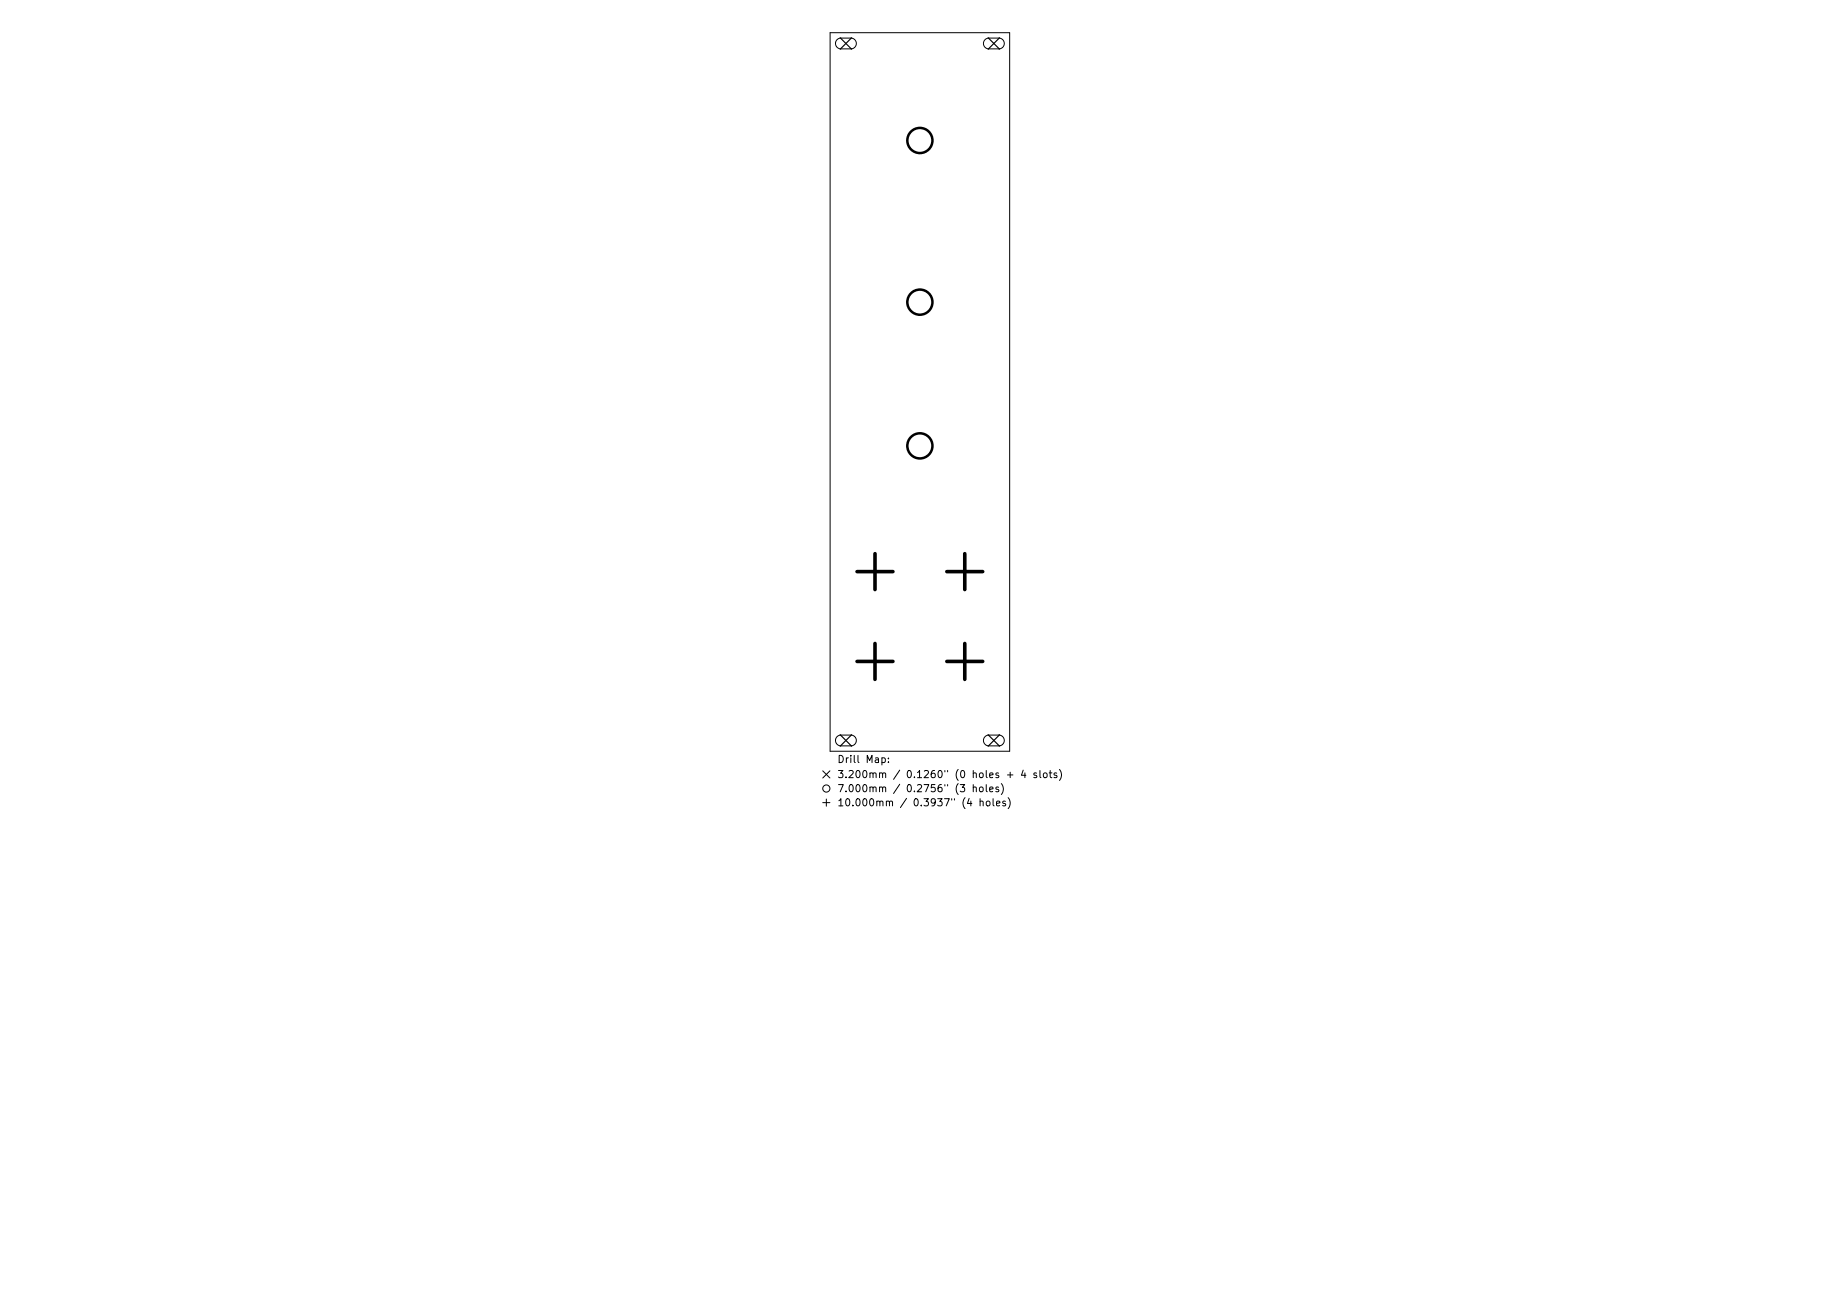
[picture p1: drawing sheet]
<svg xmlns="http://www.w3.org/2000/svg" width="297mm" height="210mm" viewBox="0 0 297 210" stroke-linecap="round" stroke-linejoin="round" font-family="sans-serif">
<defs><g id="words">
<g font-size="1.6">
<text x="135.1" y="123.1">Drill Map:</text>
<text x="135.1" y="125.5">3.200mm / 0.1260&quot; (0 holes + 4 slots)</text>
<text x="135.1" y="127.8">7.000mm / 0.2756&quot; (3 holes)</text>
<text x="135.1" y="130.1">10.000mm / 0.3937&quot; (4 holes)</text>
</g>
</g></defs>
<g fill="none" stroke="#000" stroke-width=".16">
<path d="M134 5.3h29v115.9h-29zM135.1 6.4l.6-.2 1.7-.1a.87 .87 0 0 1 .8 .9 .87 .87 0 0 1-.8 .9h-1.7a.87 .87 0 0 1-.8-.6 .87 .87 0 0 1 .2-.9zM159 6.4l.6-.2 1.7-.1a.87 .87 0 0 1 .8 .9 .87 .87 0 0 1-.8 .9h-1.7a.87 .87 0 0 1-.8-.6 .87 .87 0 0 1 .2-.9zM135.1 118.9l.6-.3h1.7a.87 .87 0 0 1 .8 .9 .87 .87 0 0 1-.8 .9h-1.7a.87 .87 0 0 1-.8-.6 .87 .87 0 0 1 .2-.9zM159 118.9l.6-.3h1.7a.87 .87 0 0 1 .8 .9 .87 .87 0 0 1-.8 .9h-1.7a.87 .87 0 0 1-.8-.6 .87 .87 0 0 1 .2-.9zM132.8 124.4l1.2 1.1M132.8 129.5h1.2M133.4 128.9v1.2M134 124.4l-1.2 1.1M142.4 122.3h.3l.2 .2-.1 .5h-.4M143.4 122.9v.2M143.4 122.3v.1"/>
<path d="M156.5 128.8l-.3 .9h.7M157.1 127.1l.2-.1h.3v.8M157.1 126.6v1.2M158.2 127.1l.1-.1 .4 .1v.4l-.1 .2-.3 .1-.1-.1zM158.2 129.4l.2-.1h.3v.7M158.2 128.9v1.1M159.2 126.6v1l.2 .2M159.3 129.3h.3l.2 .2v.3l-.2 .2h-.3l-.1-.2zM159.8 127.4l.5-.1v-.3h-.4l-.1 .2v.5h.5M160.3 128.9v1l.2 .1M160.9 129.7l.5-.2v-.2h-.4l-.1 .1v.6h.5M161.2 127h-.3l-.1 .2v.1l.4 .1v.3h-.4"/>
<path d="M161.6 126.4a1.33 1.33 0 0 1 0 1.8M162.3 129.3h-.3l-.1 .1v.2l.4 .1v.3h-.4M162.6 125h.9M162.7 128.7a1.33 1.33 0 0 1 0 1.8M163.1 124.6v.9M165.2 124.3l-.3 .8h.7M165.5 124.7v.8M167.3 124.8l-.2-.1-.2 .2v.1l.4 .2v.2h-.4M167.9 124.3v1l.1 .2M168.5 124.8l.2-.1 .3 .1v.5l-.1 .1-.2 .1-.2-.1zM169.4 124.7h.4M169.5 124.3v1l.3 .2"/>
<path d="M170.6 124.8l-.3-.1-.2 .2 .1 .1 .4 .2v.2h-.5M171 124.2a1.33 1.33 0 0 1 0 1.7"/>
<circle cx="133.4" cy="127.2" r=".58"/>
</g>
<path d="M135.6 6.1l1.9 1.8M137.5 6.1l-1.9 1.8M159.5 6.1l1.9 1.8M161.4 6.1l-1.9 1.8M135.6 118.6l1.9 1.8M137.5 118.6l-1.9 1.8M159.5 118.6l1.9 1.8M161.4 118.6l-1.9 1.8" fill="none" stroke="#000" stroke-width=".19"/>
<g fill="none" stroke="#000" stroke-width=".41">
<circle cx="148.5" cy="22.7" r="2.03"/>
<circle cx="148.5" cy="48.8" r="2.03"/>
<circle cx="148.5" cy="71.9" r="2.03"/>
</g>
<path d="M138.4 92.2h5.8M141.3 89.3v5.8M152.8 92.2h5.8M155.7 89.3v5.8M138.4 106.7h5.8M141.3 103.8v5.8M152.8 106.7h5.8M155.7 103.8v5.8" fill="none" stroke="#000" stroke-width=".58"/>
<use href="#words"/>
</svg>
